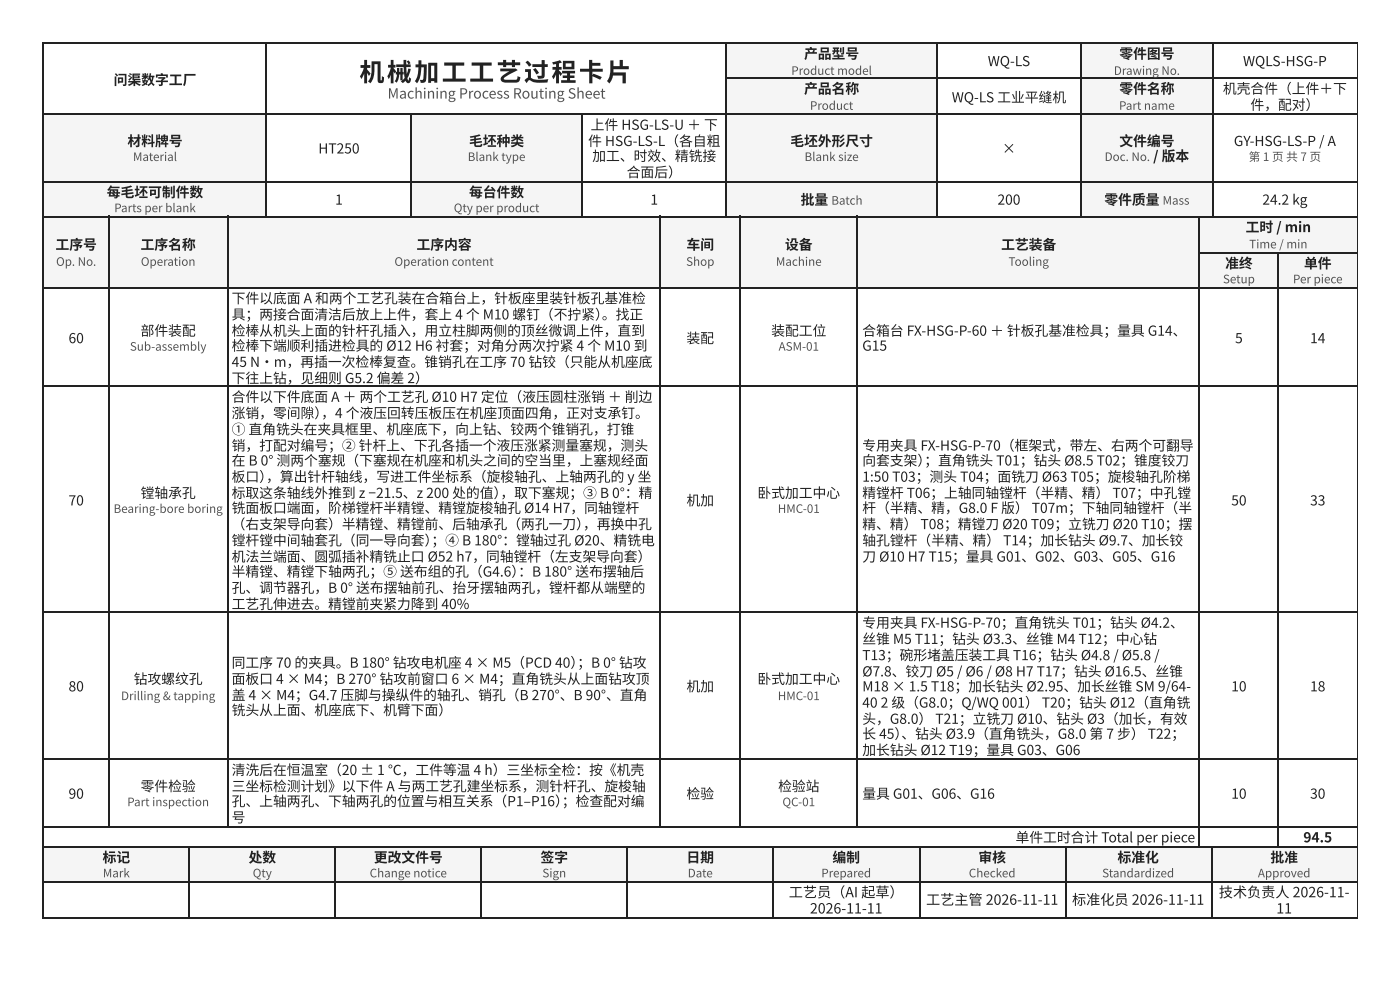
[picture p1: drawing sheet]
<svg xmlns="http://www.w3.org/2000/svg" width="297mm" height="210mm" viewBox="0 0 297 210" stroke-linecap="round" stroke-linejoin="round" font-family="sans-serif">
<defs><g id="words">
<text font-size="5.3" fill="#1d2327" x="76.2" y="17.2">机械加工 工 艺过程卡片</text>
<text font-size="3" fill="#4a5560" x="82.2" y="20.9">Machining Process Routing Sheet</text>
<g font-size="3" fill="#1d2327">
<text x="167.3" y="190.2">工艺员（AI 起草）</text>
<text x="196.5" y="191.8">工艺主管 2026-11-11</text>
<text x="227.4" y="191.8">标准化员 2026-11-11</text>
<text x="258.6" y="190.2">技术负责人 2026-11-</text>
<text x="171.8" y="193.7">2026-11-11</text>
<text x="270.8" y="193.7">11</text>
</g>
<g font-size="2.9" fill="#1d2327">
<text x="24.1" y="18">问渠数字工厂</text>
<text x="170.6" y="12.4">产品型号</text>
<text x="209.6" y="14">WQ-LS</text>
<text x="237.5" y="12.4">零件图号</text>
<text x="263.7" y="14">WQLS-HSG-P</text>
<text x="170.6" y="19.8">产品名称</text>
<text x="201.9" y="21.7">WQ-LS 工业平缝机</text>
<text x="237.5" y="19.8">零件名称</text>
<text x="259.4" y="19.8">机壳合件（上件＋下</text>
<text x="265.3" y="23.3">件，配对）</text>
<text x="125.3" y="27.5">上件 HSG-LS-U ＋ 下</text>
<text x="27" y="31">材料牌号</text>
<text x="67.5" y="32.5">HT250</text>
<text x="99.5" y="31">毛坯种类</text>
<text x="124.8" y="31">件 HSG-LS-L（各自 粗</text>
<text x="125.6" y="34.1">加工、时效、精铣接</text>
<text x="167.7" y="31">毛坯外形尺寸</text>
<text x="212.6" y="32.5">×</text>
<text x="237.5" y="31">文件编号</text>
<text x="244.6" y="34.1">/ 版本</text>
<text x="261.8" y="31">GY-HSG-LS-P / A</text>
<text x="22.7" y="41.8">每毛坯可制件数</text>
<text x="99.5" y="41.8">每台件数</text>
<text x="132.9" y="37.6">合面后）</text>
<text x="71.1" y="43.4">1</text>
<text x="138" y="43.4">1</text>
<text x="169.9" y="43.4">批量</text>
<text x="211.6" y="43.4">200</text>
<text x="234.3" y="43.4">零件质量</text>
<text x="267.8" y="43.4">24.2 kg</text>
<text x="11.8" y="52.9">工序号</text>
<text x="29.8" y="52.9">工序名称</text>
<text x="88.4" y="52.9">工序内容</text>
<text x="145.6" y="52.9">车间</text>
<text x="166.5" y="52.9">设备</text>
<text x="212.4" y="52.9">工艺装备</text>
<text x="264.3" y="49.2">工时 / min</text>
<text x="259.9" y="56.9">准终</text>
<text x="276.6" y="56.9">单件</text>
<text x="49.1" y="64.3">下件以底面 A 和两个工艺孔装在合箱台上，针板座里装针板孔基准检</text>
<text x="29.8" y="71.2">部件装配</text>
<text x="49.1" y="67.7">具；两接合面清洁后放上上件，套上 4 个 M10 螺钉（不拧紧）</text>
<text x="49.1" y="71.2">检棒从机头上面的针杆孔插入，用立柱脚两侧的顶丝微调上件，直到</text>
<text x="127.7" y="67.7">。找正</text>
<text x="163.6" y="71.2">装配工位</text>
<text x="182.9" y="71.2">合箱台 FX-HSG-P-60 ＋ 针板孔基准检具；量具 G14、</text>
<text x="14.5" y="72.8">60</text>
<text x="49.1" y="74.3">检棒下端顺利插进检具的 Ø12 H6 衬套；对角 分两次拧紧 4 个 M10 到</text>
<text x="49.1" y="77.8">45 N·m，再插一次检棒复查。锥销孔在工序 70 钻铰（只能从机座底</text>
<text x="145.6" y="72.8">装配</text>
<text x="182.9" y="74.3">G15</text>
<text x="262" y="72.8">5</text>
<text x="277.9" y="72.8">14</text>
<text x="49.1" y="81.2">下往上钻，见细则 G5.2 偏差 2）</text>
<text x="49.1" y="85.2">合件以下件底面 A ＋ 两个工艺孔 Ø10 H7 定位（液压圆柱涨销 ＋ 削边</text>
<text x="49.1" y="88.6">涨销，零间隙）</text>
<text x="68.1" y="88.6">，4 个液压回转压板压在机座顶面四角 ，正对支承钉。</text>
<text x="49.1" y="92.1">① 直角 铣头在夹具框里、机座底下，向上钻、铰两个锥销孔，打锥</text>
<text x="49.1" y="95.5">销，打配对编号；② 针杆上、下孔各插一个液压涨紧测量塞规，测头</text>
<text x="182.9" y="95.5">专用夹具 FX-HSG-P-70（框架式，带左、右两个可翻导</text>
<text x="49.1" y="98.7">在 B 0° 测两个塞规（下塞规在机座和机头之间的空当里，上塞规经面</text>
<text x="182.9" y="98.7">向套支架）</text>
<text x="196.1" y="98.7">；直角 铣头 T01；钻头 Ø8.5 T02；锥度铰刀</text>
<text x="14.5" y="107.2">70</text>
<text x="29.8" y="105.6">镗轴承孔</text>
<text x="49.1" y="102.1">板口 ）</text>
<text x="49.1" y="105.6">标取这条轴线外推到 z −21.5、z 200 处的值）</text>
<text x="56.4" y="102.1">，算出针杆轴线，写进工件坐标系（旋梭轴孔、上轴两孔的 y 坐</text>
<text x="106.2" y="105.6">，取下塞规；③ B 0°：精</text>
<text x="145.6" y="107.2">机加</text>
<text x="160.7" y="105.6">卧式加工中心</text>
<text x="182.9" y="102.1">1:50 T03；测头 T04；面铣刀 Ø63 T05；旋梭轴孔阶梯</text>
<text x="182.9" y="105.6">精镗杆 T06；上轴同轴镗杆（半精、精） T07；中孔镗</text>
<text x="261.2" y="107.2">50</text>
<text x="277.9" y="107.2">33</text>
<text x="49.1" y="108.7">铣面板口 端面，阶梯镗杆半精镗、精镗旋梭轴孔 Ø14 H7，同轴镗杆</text>
<text x="49.1" y="112.2">（右支架导向套）半精镗、精镗前、后轴承孔（两孔一刀）</text>
<text x="123.7" y="112.2">，再换中孔</text>
<text x="182.9" y="108.7">杆（半精、精，G8.0 F 版） T07m；下轴同轴镗杆（半</text>
<text x="182.9" y="112.2">精、精） T08；精镗刀 Ø20 T09；立铣刀 Ø20 T10；摆</text>
<text x="49.1" y="115.6">镗杆镗中间轴套孔（同一导向套）</text>
<text x="49.1" y="119.1">机法兰端面、圆弧插补精铣止口 Ø52 h7，同轴镗杆（左支架导向套）</text>
<text x="91.5" y="115.6">；④ B 180°：镗轴过孔 Ø20、精铣电</text>
<text x="182.9" y="115.6">轴孔镗杆（半精、精） T14；加长钻头 Ø9.7、加长铰</text>
<text x="182.9" y="119.1">刀 Ø10 H7 T15；量具 G01、G02、G03、G05、G16</text>
<text x="49.1" y="122.2">半精镗、精镗下轴两孔；⑤ 送布组的孔（G4.6）</text>
<text x="49.1" y="125.7">孔、调节器孔，B 0° 送布摆轴前孔、抬牙摆轴两孔，镗杆都从端壁的</text>
<text x="109.9" y="122.2">：B 180° 送布摆轴后</text>
<text x="49.1" y="129.1">工艺孔伸进去。精镗前夹紧力降到 40%</text>
<text x="182.9" y="133.1">专用夹具 FX-HSG-P-70；直角 铣头 T01；钻头 Ø4.2、</text>
<text x="182.9" y="136.5">丝锥 M5 T11；钻头 Ø3.3、丝锥 M4 T12；中心钻</text>
<text x="49.1" y="141.6">同工序 70 的夹具。B 180° 钻攻电机座 4 × M5（PCD 40）</text>
<text x="122.5" y="141.6">；B 0° 钻攻</text>
<text x="182.9" y="140">T13；碗形堵盖压装工具 T16；钻头 Ø4.8 / Ø5.8 /</text>
<text x="182.9" y="143.4">Ø7.8、铰刀 Ø5 / Ø6 / Ø8 H7 T17；钻头 Ø16.5、丝锥</text>
<text x="14.5" y="146.6">80</text>
<text x="28.4" y="145">钻攻螺纹孔</text>
<text x="49.1" y="145">面板口 4 × M4；B 270° 钻攻前窗口 6 × M4；直角 铣头从上面钻攻顶</text>
<text x="49.1" y="148.4">盖 4 × M4；G4.7 压脚与操纵件的轴孔、销孔（B 270°、B 90°、直角</text>
<text x="145.6" y="146.6">机加</text>
<text x="160.7" y="145">卧式加工中心</text>
<text x="182.9" y="146.6">M18 × 1.5 T18；加长钻头 Ø2.95、加长丝锥 SM 9/64-</text>
<text x="261.2" y="146.6">10</text>
<text x="277.9" y="146.6">18</text>
<text x="49.1" y="151.6">铣头从上面、机座底下、机臂下面）</text>
<text x="182.9" y="150">40</text>
<text x="182.9" y="153.5">头，G8.0） T21；立铣刀 Ø10、钻头 Ø3（加长，有效</text>
<text x="186.8" y="150">2 级（G8.0；Q/WQ 001） T20；钻头 Ø12（直角 铣</text>
<text x="182.9" y="156.6">长 45）</text>
<text x="182.9" y="160.1">加长钻头 Ø12 T19；量具 G03、G06</text>
<text x="191.2" y="156.6">、钻头 Ø3.9（直角 铣头，G8.0 第 7 步） T22；</text>
<text x="29.8" y="167.7">零件检验</text>
<text x="49.1" y="164.3">清洗后在恒温室（20 ± 1 ℃，工件等温 4 h）三坐标全检：按《机壳</text>
<text x="49.1" y="167.7">三坐标检测计划》以下件 A 与两工艺孔建坐标系，测针杆孔、旋梭轴</text>
<text x="165.1" y="167.7">检验站</text>
<text x="14.5" y="169.3">90</text>
<text x="49.1" y="170.9">孔、上轴两孔、下轴两孔的位置与相互关系（P1–P16）</text>
<text x="119.2" y="170.9">；检查配对编</text>
<text x="145.6" y="169.3">检验</text>
<text x="182.9" y="169.3">量具 G01、G06、G16</text>
<text x="261.2" y="169.3">10</text>
<text x="277.9" y="169.3">30</text>
<text x="49.1" y="174.4">号</text>
<text x="215.4" y="178.6">单件工时合计 Total per piece</text>
<text x="276.5" y="178.6">94.5</text>
<text x="21.8" y="182.8">标记</text>
<text x="52.7" y="182.8">处数</text>
<text x="79.3" y="182.8">更改文件号</text>
<text x="114.7" y="182.8">签字</text>
<text x="145.6" y="182.8">日 期</text>
<text x="176.6" y="182.8">编制</text>
<text x="207.6" y="182.8">审核</text>
<text x="237.1" y="182.8">标准化</text>
<text x="269.5" y="182.8">批准</text>
</g>
<g font-size="2.5" fill="#4a5560">
<text x="167.9" y="15.9">Product model</text>
<text x="236.3" y="15.9">Drawing No.</text>
<text x="171.8" y="23.3">Product</text>
<text x="237.4" y="23.3">Part name</text>
<text x="28.2" y="34.1">Material</text>
<text x="99.2" y="34.1">Blank type</text>
<text x="170.7" y="34.1">Blank size</text>
<text x="234.3" y="34.1">Doc. No.</text>
<text x="264.9" y="34.1">第 1 页 共 7 页</text>
<text x="24.2" y="45">Parts per blank</text>
<text x="96.3" y="45">Qty per product</text>
<text x="176.4" y="43.4">Batch</text>
<text x="246.6" y="43.4">Mass</text>
<text x="265" y="52.7">Time / min</text>
<text x="11.9" y="56.4">Op. No.</text>
<text x="29.9" y="56.4">Operation</text>
<text x="83.7" y="56.4">Operation content</text>
<text x="145.6" y="56.4">Shop</text>
<text x="164.6" y="56.4">Machine</text>
<text x="214" y="56.4">Tooling</text>
<text x="259.4" y="60.1">Setup</text>
<text x="274.3" y="60.1">Per piece</text>
<text x="27.6" y="74.3">Sub-assembly</text>
<text x="165.2" y="74.3">ASM-01</text>
<text x="24.1" y="108.7">Bearing-bore boring</text>
<text x="165" y="108.7">HMC-01</text>
<text x="25.7" y="148.4">Drilling &amp; tapping</text>
<text x="165" y="148.4">HMC-01</text>
<text x="27" y="170.9">Part inspection</text>
<text x="166" y="170.9">QC-01</text>
<text x="21.8" y="186">Mark</text>
<text x="53.6" y="186">Qty</text>
<text x="78.4" y="186">Change notice</text>
<text x="115.1" y="186">Sign</text>
<text x="145.9" y="186">Date</text>
<text x="174.2" y="186">Prepared</text>
<text x="205.5" y="186">Checked</text>
<text x="233.8" y="186">Standardized</text>
<text x="266.9" y="186">Approved</text>
</g>
</g></defs>
<g fill="#f3f5f6">
<path d="M154.3 9.3h44.4v7.4h-44.4z"/>
<path d="M229.4 9.3h27.8v7.4h-27.8z"/>
<path d="M154.3 16.7h44.4v7.4h-44.4z"/>
<path d="M229.4 16.7h27.8v7.4h-27.8z"/>
<path d="M9.3 24.1h47.3v14.3h-47.3z"/>
<path d="M87.3 24.1h36.3v14.3h-36.3z"/>
<path d="M154.3 24.1h44.4v14.3h-44.4z"/>
<path d="M229.4 24.1h27.8v14.3h-27.8z"/>
<path d="M9.3 38.4h47.3v7.6h-47.3z"/>
<path d="M87.3 38.4h36.3v7.6h-36.3z"/>
<path d="M154.3 38.4h44.4v7.6h-44.4z"/>
<path d="M229.4 38.4h27.8v7.6h-27.8z"/>
</g>
<g fill="none" stroke="#1d2327" stroke-width=".26">
<path d="M9 9.1h279M9.1 9v37M56.5 9v37M154.1 9v37M154.3 16.5h133.7M198.8 9v37M229.3 9v37M257.3 9v37M9 24.2h279M9 38.5h279M87.2 24.3v21.7M123.4 24.3v21.7"/>
<path d="M9 45.9h279"/>
</g>
<path d="M288 9v37" fill="none" stroke="#1d2327" stroke-width=".21"/>
<g fill="#f3f5f6">
<path d="M9.3 46h13.7v15.1h-13.7z"/>
<path d="M23 46h25.2v15.1h-25.2z"/>
<path d="M48.2 46h92v15.1h-92z"/>
<path d="M140.2 46h16.7v15.1h-16.7z"/>
<path d="M156.9 46h25.1v15.1h-25.1z"/>
<path d="M182 46h72.5v15.1h-72.5z"/>
<path d="M254.5 46h33.4v7.4h-33.4z"/>
<path d="M254.5 53.4h16.7v7.7h-16.7z"/>
<path d="M271.2 53.4h16.7v7.7h-16.7z"/>
</g>
<g fill="none" stroke="#1d2327" stroke-width=".26">
<path d="M9 45.9h279M9.1 45.8v133.9M23.2 45.8v129.6M48.3 45.8v129.6M140.1 45.8v129.6M157 45.8v129.6M181.9 45.8v129.6M254.4 45.8v133.9M254.5 53.6h33.5M271.1 53.7v126M9 61h279M9 81.9h279"/>
<path d="M9 129.8h279M9 161h279M9 175.3h279M9 179.5h279"/>
</g>
<path d="M288 45.8v133.9" fill="none" stroke="#1d2327" stroke-width=".21"/>
<g fill="#f3f5f6">
<path d="M9.3 179.4h30.9v7.4h-30.9z"/>
<path d="M40.2 179.4h31v7.4h-31z"/>
<path d="M71.2 179.4h30.9v7.4h-30.9z"/>
<path d="M102.1 179.4h31v7.4h-31z"/>
<path d="M133.1 179.4h30.9v7.4h-30.9z"/>
<path d="M164 179.4h31v7.4h-31z"/>
<path d="M195 179.4h31v7.4h-31z"/>
<path d="M226 179.4h30.9v7.4h-30.9z"/>
<path d="M256.9 179.4h31v7.4h-31z"/>
</g>
<path d="M9 179.5h279M9.1 179.4v15.3M40.1 179.4v15.3M71 179.4v15.3M102 179.4v15.3M133 179.4v15.3M163.9 179.4v15.3M195.1 179.4v15.3M226.1 179.4v15.3M257 179.4v15.3M9 186.9h279M9 194.6h279" fill="none" stroke="#1d2327" stroke-width=".26"/>
<path d="M288 179.4v15.3" fill="none" stroke="#1d2327" stroke-width=".21"/>
<use href="#words"/>
</svg>
